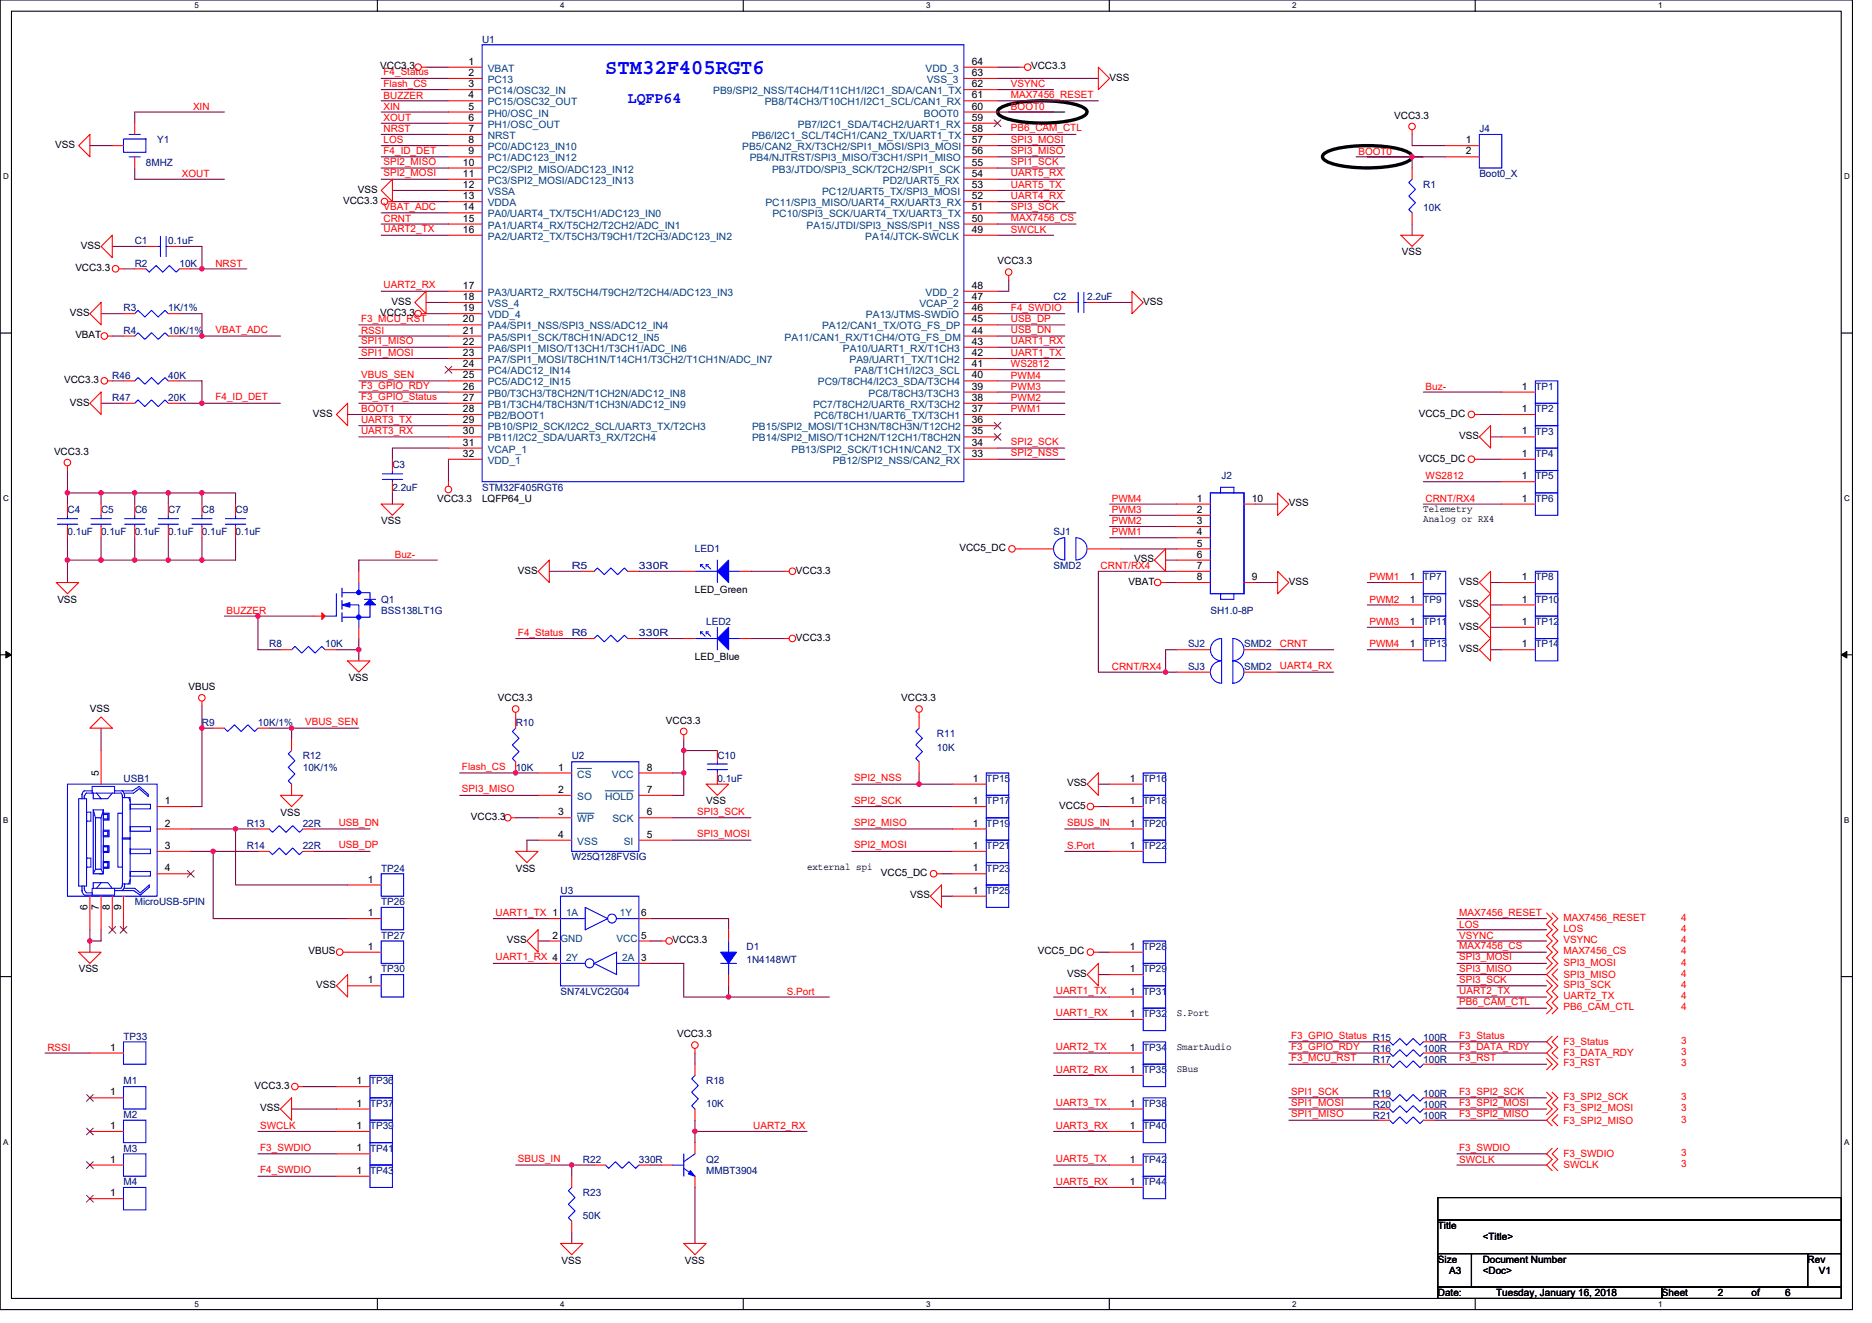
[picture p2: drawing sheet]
<svg xmlns="http://www.w3.org/2000/svg" width="297mm" height="210mm" viewBox="0 0 297 210" stroke-linecap="round" stroke-linejoin="round" font-family="sans-serif">
<defs><g id="words">
<text font-size="3.4" fill="#00f" x="96.1" y="11.7">STM32F405RGT6</text>
<text font-size="2.5" fill="#00f" x="99.6" y="16.3">LQFP64</text>
<g font-size="1.6">
<text x="60.3" y="11">VCC3.3</text>
<text x="74.4" y="10.3">1</text>
<text x="154.2" y="10.3">64</text>
<text x="163.6" y="11">VCC3.3</text>
<text x="74.4" y="12.1">2</text>
<text x="74.4" y="13.8">3</text>
<text x="74.4" y="15.6">4</text>
<text x="74.4" y="17.4">5</text>
<text x="154.2" y="17.4">60</text>
<text x="154.2" y="12.1">63</text>
<text x="154.2" y="15.6">61</text>
<text x="154.2" y="13.8">62</text>
<text x="176.1" y="12.8">VSS</text>
<text x="8.8" y="23.5">VSS</text>
<text x="74.4" y="19.2">6</text>
<text x="74.4" y="21">7</text>
<text x="74.4" y="22.7">8</text>
<text x="154.2" y="19.2">59</text>
<text x="154.2" y="21">58</text>
<text x="154.2" y="22.7">57</text>
<text x="221.2" y="18.8">VCC3.3</text>
<text x="232.6" y="22.7">1</text>
<text x="73.5" y="26.3">10</text>
<text x="73.5" y="28.1">11</text>
<text x="73.5" y="29.8">12</text>
<text x="74.4" y="24.5">9</text>
<text x="154.2" y="24.5">56</text>
<text x="154.2" y="28.1">54</text>
<text x="154.2" y="29.8">53</text>
<text x="154.2" y="26.3">55</text>
<text x="232.6" y="24.5">2</text>
<text x="54.4" y="32.4">VCC3.3</text>
<text x="56.8" y="30.6">VSS</text>
<text x="73.5" y="31.6">13</text>
<text x="73.5" y="33.4">14</text>
<text x="73.5" y="35.2">15</text>
<text x="154.2" y="35.2">50</text>
<text x="154.2" y="31.6">52</text>
<text x="154.2" y="33.4">51</text>
<text x="12.8" y="39.5">VSS</text>
<text x="73.5" y="37">16</text>
<text x="154.2" y="37">49</text>
<text x="158.3" y="42">VCC3.3</text>
<text x="222.5" y="40.5">VSS</text>
<text x="12" y="43">VCC3.3</text>
<text x="73.5" y="45.8">17</text>
<text x="73.5" y="47.6">18</text>
<text x="154.2" y="47.6">47</text>
<text x="154.2" y="45.8">48</text>
<text x="11.1" y="50.1">VSS</text>
<text x="12" y="53.7">VBAT</text>
<text x="60.3" y="50.1">VCC3.3</text>
<text x="62.1" y="48.4">VSS</text>
<text x="73.5" y="49.4">19</text>
<text x="73.5" y="51.2">20</text>
<text x="73.5" y="53">21</text>
<text x="154.2" y="49.4">46</text>
<text x="154.2" y="53">44</text>
<text x="154.2" y="51.2">45</text>
<text x="181.4" y="48.4">VSS</text>
<text x="73.5" y="58.3">24</text>
<text x="73.5" y="56.5">23</text>
<text x="73.5" y="54.7">22</text>
<text x="154.2" y="56.5">42</text>
<text x="154.2" y="54.7">43</text>
<text x="154.2" y="58.3">41</text>
<text x="10.2" y="60.8">VCC3.3</text>
<text x="11.1" y="64.4">VSS</text>
<text x="73.5" y="65.4">28</text>
<text x="73.5" y="63.6">27</text>
<text x="73.5" y="61.8">26</text>
<text x="73.5" y="60.1">25</text>
<text x="154.2" y="63.6">38</text>
<text x="154.2" y="61.8">39</text>
<text x="154.2" y="65.4">37</text>
<text x="154.2" y="60.1">40</text>
<text x="241.5" y="65.4">1</text>
<text x="241.5" y="61.8">1</text>
<text x="49.7" y="66.1">VSS</text>
<text x="73.5" y="70.7">31</text>
<text x="73.5" y="69">30</text>
<text x="73.5" y="67.2">29</text>
<text x="154.2" y="70.7">34</text>
<text x="154.2" y="67.2">36</text>
<text x="154.2" y="69">35</text>
<text x="225.1" y="66.1">VCC5_DC</text>
<text x="231.5" y="69.7">VSS</text>
<text x="241.5" y="69">1</text>
<text x="8.6" y="72.2">VCC3.3</text>
<text x="73.5" y="72.5">32</text>
<text x="154.2" y="72.5">33</text>
<text x="225.1" y="73.3">VCC5_DC</text>
<text x="241.5" y="72.5">1</text>
<text x="241.5" y="76.1">1</text>
<text x="60.5" y="83.2">VSS</text>
<text x="69.4" y="79.7">VCC3.3</text>
<text x="76.5" y="79.7">LQFP64_U</text>
<text x="189.9" y="79.6">1</text>
<text x="189.9" y="81.4">2</text>
<text x="189.9" y="83.2">3</text>
<text x="198.6" y="79.6">10</text>
<text x="204.5" y="80.4">VSS</text>
<text x="225.8" y="81.3">Telemetry</text>
<text x="225.8" y="82.8">Analog or RX4</text>
<text x="241.5" y="79.6">1</text>
<text x="152.2" y="87.5">VCC5_DC</text>
<text x="180" y="89.3">VSS</text>
<text x="189.9" y="85">4</text>
<text x="189.9" y="86.7">5</text>
<text x="189.9" y="88.5">6</text>
<text x="9.1" y="95.7">VSS</text>
<text x="82.2" y="91">VSS</text>
<text x="110.3" y="94">LED_Green</text>
<text x="126.3" y="91">VCC3.3</text>
<text x="179.1" y="92.8">VBAT</text>
<text x="189.9" y="90.3">7</text>
<text x="189.9" y="92.1">8</text>
<text x="198.6" y="92.1">9</text>
<text x="204.5" y="92.8">VSS</text>
<text x="223.7" y="95.6">1</text>
<text x="223.7" y="92.1">1</text>
<text x="231.5" y="92.8">VSS</text>
<text x="241.5" y="95.6">1</text>
<text x="241.5" y="92.1">1</text>
<text x="126.3" y="101.7">VCC3.3</text>
<text x="223.7" y="99.2">1</text>
<text x="231.5" y="96.4">VSS</text>
<text x="231.5" y="99.9">VSS</text>
<text x="241.5" y="99.2">1</text>
<text x="110.3" y="104.7">LED_Blue</text>
<text x="223.7" y="102.7">1</text>
<text x="231.5" y="103.5">VSS</text>
<text x="241.5" y="102.7">1</text>
<text x="14.3" y="113.1">VSS</text>
<text x="29.9" y="109.5">VBUS</text>
<text x="55.3" y="108.1">VSS</text>
<text x="79" y="111.3">VCC3.3</text>
<text x="143" y="111.3">VCC3.3</text>
<text x="105.7" y="114.9">VCC3.3</text>
<text x="15.7" y="123.2" transform="rotate(-90 15.7 123.2)">5</text>
<text x="88.6" y="125.9">2</text>
<text x="88.6" y="122.3">1</text>
<text x="102.6" y="125.9">7</text>
<text x="102.6" y="122.3">8</text>
<text x="154.4" y="124.1">1</text>
<text x="169.3" y="124.8">VSS</text>
<text x="179.3" y="124.1">1</text>
<text x="26.2" y="127.6">1</text>
<text x="26.2" y="131.2">2</text>
<text x="44.5" y="129.4">VSS</text>
<text x="74.7" y="130.2">VCC3.3</text>
<text x="88.6" y="129.4">3</text>
<text x="102.6" y="129.4">6</text>
<text x="112.1" y="127.7">VSS</text>
<text x="154.4" y="127.6">1</text>
<text x="154.4" y="131.2">1</text>
<text x="168.1" y="128.4">VCC5</text>
<text x="179.3" y="131.2">1</text>
<text x="179.3" y="127.6">1</text>
<text x="26.2" y="134.7">3</text>
<text x="88.6" y="133">4</text>
<text x="102.6" y="133">5</text>
<text x="154.4" y="134.7">1</text>
<text x="179.3" y="134.7">1</text>
<text x="26.2" y="138.3">4</text>
<text x="58.4" y="140.1">1</text>
<text x="81.8" y="138.3">VSS</text>
<text x="128.1" y="138.2">external spi</text>
<text x="139.8" y="139">VCC5_DC</text>
<text x="144.4" y="142.6">VSS</text>
<text x="154.4" y="138.3">1</text>
<text x="154.4" y="141.9">1</text>
<text x="13.9" y="144.4" transform="rotate(-90 13.9 144.4)">6</text>
<text x="15.7" y="144.4" transform="rotate(-90 15.7 144.4)">7</text>
<text x="17.4" y="144.4" transform="rotate(-90 17.4 144.4)">8</text>
<text x="19.2" y="144.4" transform="rotate(-90 19.2 144.4)">9</text>
<text x="58.4" y="145.4">1</text>
<text x="80.4" y="149.7">VSS</text>
<text x="87.7" y="149">2</text>
<text x="101.7" y="145.4">6</text>
<text x="101.7" y="149">5</text>
<text x="106.7" y="149.7">VCC3.3</text>
<text x="12.5" y="154.3">VSS</text>
<text x="48.9" y="151.5">VBUS</text>
<text x="58.4" y="150.7">1</text>
<text x="101.7" y="152.5">3</text>
<text x="164.7" y="151.5">VCC5_DC</text>
<text x="169.3" y="155">VSS</text>
<text x="179.3" y="154.3">1</text>
<text x="179.3" y="150.7">1</text>
<text x="50.2" y="156.8">VSS</text>
<text x="58.4" y="156.1">1</text>
<text x="179.3" y="157.9">1</text>
<text x="179.3" y="161.4">1</text>
<text x="186.7" y="161.3">S.Port</text>
<text x="17.5" y="166.8">1</text>
<text x="107.4" y="164.6">VCC3.3</text>
<text x="179.3" y="166.8">1</text>
<text x="186.7" y="166.6">SmartAudio</text>
<text x="17.5" y="173.9">1</text>
<text x="40.4" y="172.8">VCC3.3</text>
<text x="56.6" y="172.1">1</text>
<text x="179.3" y="170.3">1</text>
<text x="186.7" y="170.2">SBus</text>
<text x="17.5" y="179.2">1</text>
<text x="41.3" y="176.4">VSS</text>
<text x="56.6" y="175.6">1</text>
<text x="56.6" y="179.2">1</text>
<text x="179.3" y="175.6">1</text>
<text x="179.3" y="179.2">1</text>
<text x="17.5" y="184.5">1</text>
<text x="56.6" y="182.8">1</text>
<text x="179.3" y="184.5">1</text>
<text x="17.5" y="189.9">1</text>
<text x="56.6" y="186.3">1</text>
<text x="179.3" y="188.1">1</text>
<text x="228.2" y="195.1">Title</text>
<text x="235.3" y="196.8">&lt;Title&gt;</text>
<text x="89.1" y="200.6">VSS</text>
<text x="108.7" y="200.6">VSS</text>
<text x="228.2" y="200.4">Size</text>
<text x="229.9" y="202.2">A3</text>
<text x="235.3" y="200.4">Document Number</text>
<text x="235.3" y="202.2">&lt;Doc&gt;</text>
<text x="286.8" y="200.4">Rev</text>
<text x="288.6" y="202.2">V1</text>
<text x="228.2" y="205.7">Date:</text>
<text x="237.4" y="205.7">Tuesday, January 16, 2018</text>
<text x="263.7" y="205.7">Sheet</text>
<text x="272.6" y="205.7">2</text>
<text x="277.9" y="205.7">of</text>
<text x="283.3" y="205.7">6</text>
</g>
<g font-size="1.6" fill="#f00">
<text x="60.9" y="12">F4_Status</text>
<text x="30.6" y="17.4">XIN</text>
<text x="60.9" y="17.4">XIN</text>
<text x="60.9" y="13.8">Flash_CS</text>
<text x="60.9" y="15.6">BUZZER</text>
<text x="160.4" y="17.4">BOOT0</text>
<text x="160.4" y="13.9">VSYNC</text>
<text x="160.4" y="15.5">MAX7456_RESET</text>
<text x="60.9" y="19.2">XOUT</text>
<text x="60.9" y="21">NRST</text>
<text x="60.9" y="22.8">LOS</text>
<text x="160.4" y="20.9">PB6_CAM_CTL</text>
<text x="160.4" y="22.6">SPI3_MOSI</text>
<text x="28.8" y="28.1">XOUT</text>
<text x="60.9" y="26.2">SPI2_MISO</text>
<text x="60.9" y="28">SPI2_MOSI</text>
<text x="60.9" y="24.4">F4_ID_DET</text>
<text x="160.4" y="24.4">SPI3_MISO</text>
<text x="160.4" y="28">UART5_RX</text>
<text x="160.4" y="29.8">UART5_TX</text>
<text x="160.4" y="26.2">SPI1_SCK</text>
<text x="215.5" y="24.5">BOOT0</text>
<text x="60.9" y="35.2">CRNT</text>
<text x="60.9" y="33.3">VBAT_ADC</text>
<text x="160.4" y="33.3">SPI3_SCK</text>
<text x="160.4" y="31.5">UART4_RX</text>
<text x="160.4" y="35.1">MAX7456_CS</text>
<text x="60.9" y="36.9">UART2_TX</text>
<text x="160.4" y="37">SWCLK</text>
<text x="34.2" y="42.3">NRST</text>
<text x="60.9" y="45.8">UART2_RX</text>
<text x="34.2" y="52.9">VBAT_ADC</text>
<text x="57.3" y="53">RSSI</text>
<text x="57.3" y="51.1">F3_MCU_RST</text>
<text x="160.4" y="52.9">USB_DN</text>
<text x="160.4" y="51.1">USB_DP</text>
<text x="160.4" y="49.3">F4_SWDIO</text>
<text x="57.3" y="54.7">SPI1_MISO</text>
<text x="57.3" y="56.4">SPI1_MOSI</text>
<text x="57.3" y="60">VBUS_SEN</text>
<text x="160.4" y="56.4">UART1_TX</text>
<text x="160.4" y="54.7">UART1_RX</text>
<text x="160.4" y="58.3">WS2812</text>
<text x="34.2" y="63.5">F4_ID_DET</text>
<text x="57.3" y="65.4">BOOT1</text>
<text x="57.3" y="61.8">F3_GPIO_RDY</text>
<text x="57.3" y="63.5">F3_GPIO_Status</text>
<text x="160.4" y="63.6">PWM2</text>
<text x="160.4" y="65.4">PWM1</text>
<text x="160.4" y="61.9">PWM3</text>
<text x="160.4" y="60.1">PWM4</text>
<text x="226.2" y="61.9">Buz-</text>
<text x="57.3" y="67.1">UART3_TX</text>
<text x="57.3" y="68.9">UART3_RX</text>
<text x="160.4" y="70.7">SPI2_SCK</text>
<text x="160.4" y="72.4">SPI2_NSS</text>
<text x="226.2" y="76.1">WS2812</text>
<text x="176.4" y="79.7">PWM4</text>
<text x="176.4" y="81.4">PWM3</text>
<text x="176.4" y="83.2">PWM2</text>
<text x="226.2" y="79.7">CRNT/RX4</text>
<text x="62.6" y="88.5">Buz-</text>
<text x="176.4" y="85">PWM1</text>
<text x="174.6" y="90.3">CRNT/RX4</text>
<text x="217.3" y="95.7">PWM2</text>
<text x="217.3" y="92.1">PWM1</text>
<text x="36" y="97.4">BUZZER</text>
<text x="82.2" y="100.9">F4_Status</text>
<text x="217.3" y="99.2">PWM3</text>
<text x="176.4" y="106.3">CRNT/RX4</text>
<text x="203.1" y="106.2">UART4_RX</text>
<text x="203.1" y="102.8">CRNT</text>
<text x="217.3" y="102.8">PWM4</text>
<text x="48.4" y="115.1">VBUS_SEN</text>
<text x="73.3" y="122.2">Flash_CS</text>
<text x="73.3" y="125.8">SPI3_MISO</text>
<text x="135.5" y="124">SPI2_NSS</text>
<text x="53.7" y="131.1">USB_DN</text>
<text x="110.6" y="129.3">SPI3_SCK</text>
<text x="135.5" y="127.6">SPI2_SCK</text>
<text x="135.5" y="131.1">SPI2_MISO</text>
<text x="169.3" y="131.1">SBUS_IN</text>
<text x="53.7" y="134.7">USB_DP</text>
<text x="110.6" y="132.9">SPI3_MOSI</text>
<text x="135.5" y="134.7">SPI2_MOSI</text>
<text x="169.3" y="134.8">S.Port</text>
<text x="78.6" y="145.3">UART1_TX 1</text>
<text x="231.5" y="145.3">MAX7456_RESET</text>
<text x="231.5" y="147.2">LOS</text>
<text x="231.5" y="149">VSYNC</text>
<text x="248.1" y="149.7">VSYNC</text>
<text x="248.1" y="147.9">LOS</text>
<text x="248.1" y="146.2">MAX7456_RESET</text>
<text x="266.7" y="146.2">4</text>
<text x="266.7" y="149.7">4</text>
<text x="266.7" y="147.9">4</text>
<text x="78.6" y="152.4">UART1_RX 4</text>
<text x="231.5" y="154.2">SPI3_MISO</text>
<text x="231.5" y="156">SPI3_SCK</text>
<text x="231.5" y="152.4">SPI3_MOSI</text>
<text x="231.5" y="150.7">MAX7456_CS</text>
<text x="248.1" y="155.2">SPI3_MISO</text>
<text x="248.1" y="153.3">SPI3_MOSI</text>
<text x="248.1" y="151.5">MAX7456_CS</text>
<text x="266.7" y="151.5">4</text>
<text x="266.7" y="155">4</text>
<text x="266.7" y="153.3">4</text>
<text x="124.9" y="157.9">S.Port</text>
<text x="167.5" y="161.3">UART1_RX</text>
<text x="167.5" y="157.8">UART1_TX</text>
<text x="231.5" y="157.8">UART2_TX</text>
<text x="231.5" y="159.6">PB6_CAM_CTL</text>
<text x="248.1" y="160.4">PB6_CAM_CTL</text>
<text x="248.1" y="158.6">UART2_TX</text>
<text x="248.1" y="156.8">SPI3_SCK</text>
<text x="266.7" y="160.4">4</text>
<text x="266.7" y="158.6">4</text>
<text x="266.7" y="156.8">4</text>
<text x="7.5" y="166.8">RSSI</text>
<text x="167.5" y="166.7">UART2_TX</text>
<text x="204.9" y="166.7">F3_GPIO_RDY</text>
<text x="204.9" y="164.9">F3_GPIO_Status R15</text>
<text x="231.5" y="166.7">F3_DATA_RDY</text>
<text x="231.5" y="164.9">F3_Status</text>
<text x="248.1" y="167.7">F3_DATA_RDY</text>
<text x="248.1" y="165.9">F3_Status</text>
<text x="266.7" y="167.5">3</text>
<text x="266.7" y="165.7">3</text>
<text x="167.5" y="170.2">UART2_RX</text>
<text x="204.9" y="173.8">SPI1_SCK</text>
<text x="204.9" y="168.4">F3_MCU_RST</text>
<text x="231.5" y="168.4">F3_RST</text>
<text x="231.5" y="173.8">F3_SPI2_SCK</text>
<text x="248.1" y="169.3">F3_RST</text>
<text x="266.7" y="169.3">3</text>
<text x="41.3" y="179.2">SWCLK</text>
<text x="119.5" y="179.1">UART2_RX</text>
<text x="167.5" y="179.1">UART3_RX</text>
<text x="167.5" y="175.6">UART3_TX</text>
<text x="204.9" y="177.3">SPI1_MISO</text>
<text x="204.9" y="175.6">SPI1_MOSI</text>
<text x="231.5" y="177.3">F3_SPI2_MISO</text>
<text x="231.5" y="175.6">F3_SPI2_MOSI</text>
<text x="248.1" y="174.6">F3_SPI2_SCK</text>
<text x="248.1" y="178.3">F3_SPI2_MISO</text>
<text x="248.1" y="176.4">F3_SPI2_MOSI</text>
<text x="266.7" y="174.6">3</text>
<text x="266.7" y="178.2">3</text>
<text x="266.7" y="176.4">3</text>
<text x="41.3" y="182.7">F3_SWDIO</text>
<text x="82.2" y="184.4">SBUS_IN</text>
<text x="167.5" y="184.4">UART5_TX</text>
<text x="231.5" y="182.7">F3_SWDIO</text>
<text x="231.5" y="184.6">SWCLK</text>
<text x="248.1" y="183.7">F3_SWDIO</text>
<text x="248.1" y="185.4">SWCLK</text>
<text x="266.7" y="183.5">3</text>
<text x="266.7" y="185.3">3</text>
<text x="41.3" y="186.2">F4_SWDIO</text>
<text x="167.5" y="188">UART5_RX</text>
</g>
<g font-size="1.6" fill="#000080">
<text x="76.5" y="6.8">U1</text>
<text x="24.9" y="22.8">Y1</text>
<text x="234.7" y="21">J4</text>
<text x="23.2" y="26.3">8MHZ</text>
<text x="225.8" y="29.9">R1</text>
<text x="234.7" y="28.1">Boot0_X</text>
<text x="225.8" y="33.4">10K</text>
<text x="21.4" y="38.8">C1</text>
<text x="26.7" y="38.8">0.1uF</text>
<text x="21.4" y="42.3">R2</text>
<text x="28.5" y="42.3">10K</text>
<text x="167.2" y="47.6">C2</text>
<text x="172.5" y="47.6">2.2uF</text>
<text x="19.6" y="53">R4</text>
<text x="19.6" y="49.4">R3</text>
<text x="26.7" y="53">10K/1%</text>
<text x="26.7" y="49.4">1K/1%</text>
<text x="17.8" y="60.1">R46</text>
<text x="17.8" y="63.6">R47</text>
<text x="26.7" y="60.1">40K</text>
<text x="26.7" y="63.6">20K</text>
<text x="243.6" y="65.4">TP2</text>
<text x="243.6" y="61.9">TP1</text>
<text x="243.6" y="69">TP3</text>
<text x="62.3" y="74.3">C3</text>
<text x="62.3" y="77.9">2.2uF</text>
<text x="76.5" y="77.9">STM32F405RGT6</text>
<text x="193.8" y="76.1">J2</text>
<text x="243.6" y="72.5">TP4</text>
<text x="243.6" y="76.1">TP5</text>
<text x="10.7" y="81.4">C4</text>
<text x="16" y="81.4">C5</text>
<text x="21.4" y="81.4">C6</text>
<text x="26.7" y="81.4">C7</text>
<text x="32" y="81.4">C8</text>
<text x="37.4" y="81.4">C9</text>
<text x="243.6" y="79.7">TP6</text>
<text x="10.7" y="85">0.1uF</text>
<text x="16" y="85">0.1uF</text>
<text x="21.4" y="85">0.1uF</text>
<text x="26.7" y="85">0.1uF</text>
<text x="32" y="85">0.1uF</text>
<text x="37.4" y="85">0.1uF</text>
<text x="110.3" y="87.7">LED1</text>
<text x="167.2" y="85">SJ1</text>
<text x="60.5" y="95.7">Q1</text>
<text x="90.7" y="90.3">R5</text>
<text x="101.4" y="90.3">330R</text>
<text x="167.2" y="90.3">SMD2</text>
<text x="225.8" y="95.7">TP9</text>
<text x="225.8" y="92.1">TP7</text>
<text x="243.6" y="95.7">TP10</text>
<text x="243.6" y="92.1">TP8</text>
<text x="60.5" y="97.4">BSS138LT1G</text>
<text x="90.7" y="101">R6</text>
<text x="101.4" y="101">330R</text>
<text x="112.1" y="99.2">LED2</text>
<text x="192.1" y="97.4">SH1.0-8P</text>
<text x="225.8" y="99.2">TP11</text>
<text x="243.6" y="99.2">TP12</text>
<text x="42.7" y="102.8">R8</text>
<text x="51.6" y="102.8">10K</text>
<text x="188.5" y="102.8">SJ2</text>
<text x="188.5" y="106.3">SJ3</text>
<text x="197.4" y="102.8">SMD2</text>
<text x="197.4" y="106.3">SMD2</text>
<text x="225.8" y="102.8">TP13</text>
<text x="243.6" y="102.8">TP14</text>
<text x="32" y="115.2">R9</text>
<text x="40.9" y="115.2">10K/1%</text>
<text x="81.8" y="115.2">R10</text>
<text x="148.7" y="117">R11</text>
<text x="148.7" y="119.1">10K</text>
<text x="19.6" y="124.1">USB1</text>
<text x="48" y="120.5">R12</text>
<text x="48" y="122.3">10K/1%</text>
<text x="81.8" y="122.3">10K</text>
<text x="90.7" y="120.5">U2</text>
<text x="113.8" y="120.5">C10</text>
<text x="113.8" y="124.1">0.1uF</text>
<text x="156.5" y="124.1">TP15</text>
<text x="181.4" y="124.1">TP16</text>
<text x="39.2" y="131.2">R13</text>
<text x="48" y="131.2">22R</text>
<text x="156.5" y="127.7">TP17</text>
<text x="156.5" y="131.2">TP19</text>
<text x="181.4" y="131.2">TP20</text>
<text x="181.4" y="127.7">TP18</text>
<text x="39.2" y="134.8">R14</text>
<text x="48" y="134.8">22R</text>
<text x="90.7" y="136.5">W25Q128FVSIG</text>
<text x="156.5" y="134.8">TP21</text>
<text x="181.4" y="134.8">TP22</text>
<text x="21.4" y="143.7">MicroUSB-5PIN</text>
<text x="60.5" y="138.3">TP24</text>
<text x="60.5" y="143.7">TP26</text>
<text x="88.9" y="141.9">U3</text>
<text x="156.5" y="138.3">TP23</text>
<text x="156.5" y="141.9">TP25</text>
<text x="60.5" y="149">TP27</text>
<text x="60.5" y="154.3">TP30</text>
<text x="118.4" y="150.8">D1</text>
<text x="118.4" y="152.9">1N4148WT</text>
<text x="181.4" y="154.3">TP29</text>
<text x="181.4" y="150.8">TP28</text>
<text x="88.9" y="157.9">SN74LVC2G04</text>
<text x="181.4" y="157.9">TP31</text>
<text x="181.4" y="161.4">TP32</text>
<text x="19.6" y="165">TP33</text>
<text x="181.4" y="166.8">TP34</text>
<text x="217.8" y="166.9">R16</text>
<text x="225.8" y="166.9">100R</text>
<text x="225.8" y="165.2">100R</text>
<text x="19.6" y="172.1">M1</text>
<text x="58.7" y="172.1">TP36</text>
<text x="112.1" y="172.1">R18</text>
<text x="181.4" y="170.3">TP35</text>
<text x="217.8" y="168.7">R17</text>
<text x="225.8" y="168.7">100R</text>
<text x="19.6" y="177.4">M2</text>
<text x="58.7" y="175.7">TP37</text>
<text x="58.7" y="179.2">TP39</text>
<text x="112.1" y="175.7">10K</text>
<text x="181.4" y="175.7">TP38</text>
<text x="181.4" y="179.2">TP40</text>
<text x="217.8" y="175.8">R20</text>
<text x="217.8" y="174.1">R19</text>
<text x="217.8" y="177.6">R21</text>
<text x="225.8" y="175.8">100R</text>
<text x="225.8" y="174.1">100R</text>
<text x="225.8" y="177.6">100R</text>
<text x="19.6" y="182.8">M3</text>
<text x="58.7" y="182.8">TP41</text>
<text x="92.5" y="184.6">R22</text>
<text x="101.4" y="184.6">330R</text>
<text x="112.1" y="184.6">Q2</text>
<text x="181.4" y="184.6">TP42</text>
<text x="19.6" y="188.1">M4</text>
<text x="58.7" y="186.3">TP43</text>
<text x="92.5" y="189.9">R23</text>
<text x="112.1" y="186.3">MMBT3904</text>
<text x="181.4" y="188.1">TP44</text>
<text x="92.5" y="193.4">50K</text>
</g>
<g font-size="1.6" fill="#004080">
<text x="77.4" y="11.4">VBAT</text>
<text x="146.9" y="11.4">VDD_3</text>
<text x="77.4" y="13.2">PC13</text>
<text x="77.4" y="14.9">PC14/OSC32_IN</text>
<text x="77.4" y="16.7">PC15/OSC32_OUT</text>
<text x="113.2" y="14.9">PB9/SPI2_NSS/T4CH4/T11CH1/I2C1_SDA/CAN1_TX</text>
<text x="121.3" y="16.7">PB8/T4CH3/T10CH1/I2C1_SCL/CAN1_RX</text>
<text x="147" y="13.2">VSS_3</text>
<text x="77.4" y="18.5">PH0/OSC_IN</text>
<text x="77.4" y="20.3">PH1/OSC_OUT</text>
<text x="77.4" y="22.1">NRST</text>
<text x="77.4" y="23.8">PC0/ADC123_IN10</text>
<text x="117.8" y="23.8">PB5/CAN2_RX/T3CH2/SPI1_MOSI/SPI3_MOSI</text>
<text x="119.3" y="22.1">PB6/I2C1_SCL/T4CH1/CAN2_TX/UART1_TX</text>
<text x="126.6" y="20.3">PB7/I2C1_SDA/T4CH2/UART1_RX</text>
<text x="146.6" y="18.5">BOOT0</text>
<text x="77.4" y="25.6">PC1/ADC123_IN12</text>
<text x="77.4" y="27.4">PC2/SPI2_MISO/ADC123_IN12</text>
<text x="77.4" y="29.2">PC3/SPI2_MOSI/ADC123_IN13</text>
<text x="119" y="25.6">PB4/NJTRST/SPI3_MISO/T3CH1/SPI1_MISO</text>
<text x="122.5" y="27.4">PB3/JTDO/SPI3_SCK/T2CH2/SPI1_SCK</text>
<text x="140.1" y="29.2">PD2/UART5_RX</text>
<text x="77.4" y="30.9">VSSA</text>
<text x="77.4" y="32.7">VDDA</text>
<text x="77.4" y="34.5">PA0/UART4_TX/T5CH1/ADC123_IN0</text>
<text x="121.5" y="32.7">PC11/SPI3_MISO/UART4_RX/UART3_RX</text>
<text x="122.6" y="34.5">PC10/SPI3_SCK/UART4_TX/UART3_TX</text>
<text x="130.4" y="30.9">PC12/UART5_TX/SPI3_MOSI</text>
<text x="77.4" y="36.3">PA1/UART4_RX/T5CH2/T2CH2/ADC_IN1</text>
<text x="77.4" y="38.1">PA2/UART2_TX/T5CH3/T9CH1/T2CH3/ADC123_IN2</text>
<text x="128" y="36.3">PA15/JTDI/SPI3_NSS/SPI1_NSS</text>
<text x="137.3" y="38.1">PA14/JTCK-SWCLK</text>
<text x="77.4" y="46.9">PA3/UART2_RX/T5CH4/T9CH2/T2CH4/ADC123_IN3</text>
<text x="146.9" y="46.9">VDD_2</text>
<text x="77.4" y="48.7">VSS_4</text>
<text x="77.4" y="50.5">VDD_4</text>
<text x="77.4" y="52.3">PA4/SPI1_NSS/SPI3_NSS/ADC12_IN4</text>
<text x="130.4" y="52.3">PA12/CAN1_TX/OTG_FS_DP</text>
<text x="137.4" y="50.5">PA13/JTMS-SWDIO</text>
<text x="145.9" y="48.7">VCAP_2</text>
<text x="77.4" y="59.4">PC4/ADC12_IN14</text>
<text x="77.4" y="57.6">PA7/SPI1_MOSI/T8CH1N/T14CH1/T3CH2/T1CH1N/ADC_IN7</text>
<text x="77.4" y="55.8">PA6/SPI1_MISO/T13CH1/T3CH1/ADC_IN6</text>
<text x="77.4" y="54.1">PA5/SPI1_SCK/T8CH1N/ADC12_IN5</text>
<text x="124.5" y="54.1">PA11/CAN1_RX/T1CH4/OTG_FS_DM</text>
<text x="133.7" y="55.8">PA10/UART1_RX/T1CH3</text>
<text x="134.8" y="57.6">PA9/UART1_TX/T1CH2</text>
<text x="135.6" y="59.4">PA8/T1CH1/I2C3_SCL</text>
<text x="77.4" y="64.7">PB1/T3CH4/T8CH3N/T1CH3N/ADC12_IN9</text>
<text x="77.4" y="62.9">PB0/T3CH3/T8CH2N/T1CH2N/ADC12_IN8</text>
<text x="77.4" y="61.2">PC5/ADC12_IN15</text>
<text x="129" y="64.7">PC7/T8CH2/UART6_RX/T3CH2</text>
<text x="129.8" y="61.2">PC9/T8CH4/I2C3_SDA/T3CH4</text>
<text x="137.8" y="62.9">PC8/T8CH3/T3CH3</text>
<text x="77.4" y="71.8">VCAP_1</text>
<text x="77.4" y="70.1">PB11/I2C2_SDA/UART3_RX/T2CH4</text>
<text x="77.4" y="68.3">PB10/SPI2_SCK/I2C2_SCL/UART3_TX/T2CH3</text>
<text x="77.4" y="66.5">PB2/BOOT1</text>
<text x="119.3" y="68.3">PB15/SPI2_MOSI/T1CH3N/T8CH3N/T12CH2</text>
<text x="119.3" y="70.1">PB14/SPI2_MISO/T1CH2N/T12CH1/T8CH2N</text>
<text x="125.6" y="71.8">PB13/SPI2_SCK/T1CH1N/CAN2_TX</text>
<text x="129.2" y="66.5">PC6/T8CH1/UART6_TX/T3CH1</text>
<text x="77.4" y="73.6">VDD_1</text>
<text x="132.1" y="73.6">PB12/SPI2_NSS/CAN2_RX</text>
<text x="91.6" y="123.4">CS</text>
<text x="97.1" y="123.4">VCC</text>
<text x="91.6" y="127">SO</text>
<text x="91.6" y="130.5">WP</text>
<text x="96" y="127">HOLD</text>
<text x="97.2" y="130.5">SCK</text>
<text x="91.6" y="134.1">VSS</text>
<text x="99" y="134.1">SI</text>
<text x="88.9" y="149.5">GND</text>
<text x="89.8" y="145.4">1A</text>
<text x="97.8" y="149.5">VCC</text>
<text x="98.4" y="145.4">1Y</text>
<text x="89.8" y="152.5">2Y</text>
<text x="98.7" y="152.5">2A</text>
</g>
<g font-size="1.3">
<text x="30.8" y="1.3">5</text>
<text x="88.9" y="1.3">4</text>
<text x="147" y="1.3">3</text>
<text x="205" y="1.3">2</text>
<text x="263.1" y="1.3">1</text>
<text x=".5" y="28.4">D</text>
<text x="292.6" y="28.4">D</text>
<text x=".5" y="79.5">C</text>
<text x="292.6" y="79.5">C</text>
<text x=".5" y="130.6">B</text>
<text x="292.6" y="130.6">B</text>
<text x=".5" y="181.7">A</text>
<text x="292.6" y="181.7">A</text>
<text x="30.8" y="207.4">5</text>
<text x="88.9" y="207.4">4</text>
<text x="147" y="207.4">3</text>
<text x="205" y="207.4">2</text>
<text x="263.1" y="207.4">1</text>
</g>
</g></defs>
<path d="M0 0h293.9v207.9h-293.9zM1.8 1.8h290.4v204.3h-290.4z" fill="none" stroke="#000" stroke-width=".17"/>
<g fill="#fff">
<path d="M30.8 .2h.7v1.4h-.7z"/>
<path d="M30.8 206.3h.7v1.4h-.7z"/>
</g>
<path d="M59.9 0v1.8M59.9 206.1v1.8" fill="none" stroke="#000" stroke-width=".17"/>
<g fill="#fff">
<path d="M88.9 .2h.7v1.4h-.7z"/>
<path d="M88.9 206.3h.7v1.4h-.7z"/>
</g>
<path d="M117.9 0v1.8M117.9 206.1v1.8" fill="none" stroke="#000" stroke-width=".17"/>
<g fill="#fff">
<path d="M147 .2h.7v1.4h-.7z"/>
<path d="M147 206.3h.7v1.4h-.7z"/>
</g>
<path d="M176 0v1.8M176 206.1v1.8" fill="none" stroke="#000" stroke-width=".17"/>
<g fill="#fff">
<path d="M205 .2h.7v1.4h-.7z"/>
<path d="M205 206.3h.7v1.4h-.7z"/>
</g>
<path d="M234.1 0v1.8M234.1 206.1v1.8" fill="none" stroke="#000" stroke-width=".17"/>
<g fill="#fff">
<path d="M263.1 .2h.7v1.4h-.7z"/>
<path d="M263.1 206.3h.7v1.4h-.7z"/>
<path d="M.5 27.3h.9v1.4h-.9z"/>
<path d="M292.6 27.3h.9v1.4h-.9z"/>
<path d="M.5 78.4h.9v1.4h-.9z"/>
<path d="M292.6 78.4h.9v1.4h-.9z"/>
</g>
<path d="M0 52.9h1.8M292.2 52.9h1.7" fill="none" stroke="#000" stroke-width=".17"/>
<g fill="#fff">
<path d="M.5 129.5h.8v1.4h-.8z"/>
<path d="M292.6 129.5h.9v1.4h-.9z"/>
</g>
<path d="M0 103.9h1.8M292.2 103.9h1.7" fill="none" stroke="#000" stroke-width=".17"/>
<path d="M.9 103.4l.9 .5-.9 .5zM292.2 103.9l.8-.5v1z" fill="#000" stroke="#000" stroke-width=".16"/>
<g fill="#fff">
<path d="M.5 180.5h.8v1.4h-.8z"/>
<path d="M292.6 180.5h.9v1.4h-.9z"/>
</g>
<path d="M160.1 17.8h8.8M217 24.9h8.8M0 155h1.8M292.2 155h1.7M228.2 190.1h64v3.5h-64zM228.2 193.6h64v5.4h-64zM228.2 199h5.3v5.3h-5.3zM233.5 199h53.3v5.3h-53.3zM286.8 199h5.4v5.3h-5.4zM228.2 204.3h35.5v1.8h-35.5zM263.7 204.3h28.5v1.8h-28.5z" fill="none" stroke="#000" stroke-width=".17"/>
<path d="M158.4 17.4a7.7 7.7 0 0 1 4.5-1.3 21.3 21.3 0 0 1 8.6 .8l.9 .5 .1 .4a1.97 1.97 0 0 1-1.7 1.1 22.5 22.5 0 0 1-11.6-.2l-.8-.6-.1-.3zM210 24.6a7.7 7.7 0 0 1 4.5-1.4 21.3 21.3 0 0 1 8.6 .8l.8 .6 .1 .3a1.97 1.97 0 0 1-1.6 1.1 22.5 22.5 0 0 1-11.6-.2l-.8-.6-.2-.3z" fill="none" stroke="#000" stroke-width=".53"/>
<g fill="none" stroke="#800040" stroke-width=".17">
<path d="M35.6 17.8h-14.2v1.8M60.5 17.8h10.7M60.5 19.6h10.7M60.5 12.4h10.7M60.5 14.2h10.7M60.5 16h10.7M67.6 10.7h3.6M158.3 17.8h8.9M158.3 14.2h8.9M158.3 12.4h16M158.3 16h16M158.3 10.7h3.5"/>
<path d="M14.3 23.1h3.5M17.8 39.1h5.4M21.4 26.7v1.7h14.2M28.5 39.1h3.5v3.6M60.5 21.3h10.7M60.5 23.1h10.7M60.5 26.7h10.7M60.5 28.4h10.7M60.5 35.6h10.7M60.5 33.8h10.7M60.5 37.3h10.7M60.5 24.9h10.7"/>
<path d="M62.3 32h8.9M62.3 30.2h8.9M158.3 33.8h12.4M158.3 21.3h12.4M158.3 35.6h12.4M158.3 37.3h8.9M158.3 32h10.6M158.3 24.9h10.6M158.3 28.4h10.6M158.3 23.1h10.6M158.3 30.2h10.6M158.3 26.7h10.6"/>
<path d="M215.2 24.9h8.9M224.1 24.9h5.3M224.1 21.3v1.8h5.3M224.1 24.9v1.8M224.1 35.6v1.7M16 49.8h3.6M17.8 53.3h1.8M19.6 42.7h1.8M28.5 49.8h3.5v3.5M28.5 53.3h3.5M30.3 42.7h1.7M32 53.3h12.5"/>
<path d="M32 42.7h7.2M56.9 55.1h14.3M56.9 56.9h14.3M56.9 53.3h14.3M56.9 51.6h14.3M60.5 46.2h10.7M67.6 48h3.6M67.6 49.8h3.6M158.3 56.9h10.6M158.3 55.1h10.6M158.3 53.3h10.6M158.3 51.6h10.6"/>
<path d="M158.3 49.8h10.6M158.3 48h10.6M158.3 58.7h10.6M160.1 44.4v1.8h-1.8M174.3 48h5.3M10.7 78.2h5.3M10.7 78.2v1.8M10.7 74.7v3.5M16 78.2h5.4M16 78.2v1.8M16 64h3.6M17.8 60.5h1.8"/>
<path d="M21.4 78.2h5.3M21.4 78.2v1.8M26.7 78.2v1.8M26.7 78.2h5.3M28.5 64h3.5M28.5 60.5h3.5v3.5M32 78.2h5.4v1.8M32 78.2v1.8M32 64h12.5M55.2 65.8h16M56.9 67.6h14.3M56.9 69.3h14.3"/>
<path d="M56.9 60.5h14.3M56.9 62.2h14.3M56.9 64h14.3M62.3 78.2v1.8M71.2 71.1h-8.9v1.8M71.2 72.9v3.6M158.3 71.1h10.6M158.3 72.9h10.6M158.3 64h10.6M158.3 65.8h10.6M158.3 62.2h10.6M158.3 60.5h10.6"/>
<path d="M225.8 62.2h12.5M225.8 76.5h12.5M234.7 65.8h3.6M234.7 72.9h3.6M236.5 69.3h1.8M10.7 88.9h5.3M10.7 85.3v3.6M10.7 88.9v3.6M16 88.9h5.4M16 85.3v3.6M21.4 88.9h5.3M21.4 85.3v3.6"/>
<path d="M26.7 85.3v3.6M26.7 88.9h5.3M32 85.3v3.6M35.6 97.8h5.3M37.4 85.3v3.6h-5.4M40.9 97.8h8.9M40.9 97.8v5.3h3.6M69.4 88.9h-12.5v1.8M87.2 90.7h5.3M101.4 90.7h7.1M119.2 90.7h5.3M176.1 80h10.6"/>
<path d="M176.1 81.8h10.6M176.1 85.3h10.6M176.1 83.6h10.6M177.8 87.1h8.9M185 92.5h1.7M185 88.9h1.7M186.7 90.7h-12.4v16h10.7M199.2 80h3.5M199.2 92.5h3.5M217 99.6h3.5M217 96h3.5M217 92.5h3.5"/>
<path d="M225.8 80h12.5M236.5 92.5h1.8M236.5 96h1.8M236.5 99.6h1.8M16 115.6v3.5M32 115.6v12.4h-1.7M32 112v3.6M32 115.6h1.8M42.7 115.6h3.6M46.3 115.6v1.7M46.3 115.6h10.6M53.4 103.1h3.5"/>
<path d="M56.9 103.1v1.8M56.9 101.3v1.8M81.8 101.3h10.7M101.4 101.3h7.1M108.5 119.1v3.6M108.5 119.1h5.3M108.5 117.3v1.8M119.2 101.3h5.3M185 106.7h1.7M186.7 103.1h-1.7v3.6M202.7 106.7h8.9M202.7 103.1h8.9"/>
<path d="M217 103.1h3.5M236.5 103.1h1.8M30.3 131.6h7.1M30.3 135.1h3.5M40.9 131.6h-3.5v8.9h17.8M40.9 135.1h-7.1v10.7h21.4M49.8 135.1h8.9M49.8 131.6h8.9M72.9 122.7h12.5M72.9 126.2h12.5M81.8 129.8h3.6M85.4 133.3h-1.8v1.8"/>
<path d="M106.7 129.8h12.5M106.7 122.7h1.8M106.7 133.3h12.5M108.5 122.7v3.5h-1.8M135.2 128h16M135.2 131.6h16M135.2 135.1h16M135.2 124.5h10.6M145.8 124.5h5.4M145.8 122.7v1.8M149.4 138.7h1.8M168.9 135.1h7.2"/>
<path d="M168.9 131.6h7.2M174.3 128h1.8M174.3 124.5h1.8M14.3 147.6v1.8M14.3 149.4v1.7M16 147.6v1.8h-1.7M78.3 145.8h8.9M78.3 152.9h8.9M85.4 149.4h1.8M103.2 152.9h5.3v5.3h7.1M103.2 145.8h12.4v1.8M103.2 149.4h1.7"/>
<path d="M115.6 156.5v1.7M115.6 158.2h16M149.4 142.2h1.8M167.2 158.2h8.9M174.3 151.1h1.8M174.3 154.7h1.8M231.2 156.5h14.2M231.2 158.2h14.2M231.2 152.9h14.2M231.2 151.1h14.2M231.2 145.8h14.2M231.2 147.6h14.2"/>
<path d="M231.2 149.4h14.2M231.2 154.7h14.2M7.2 167.1h7.1M40.9 179.6h12.5M46.3 176h7.1M48 172.5h5.4M110.3 179.6h17.8M110.3 177.8v1.8M110.3 179.6v1.8M110.3 167.1v1.8M167.2 161.8h8.9M167.2 179.6h8.9"/>
<path d="M167.2 176h8.9M167.2 167.1h8.9M167.2 170.7h8.9M204.5 167.1h14.2M204.5 165.4h14.2M204.5 177.8h14.2M204.5 176h14.2M204.5 174.2h14.2M204.5 168.9h14.2M227.6 168.9h17.8M227.6 177.8h17.8M227.6 176h17.8"/>
<path d="M227.6 174.2h17.8M227.6 167.1h17.8M227.6 165.4h17.8M231.2 160h14.2M40.9 183.1h12.5M40.9 186.7h12.5M81.8 184.9h8.9M90.7 184.9v1.8M90.7 195.6v1.8M90.7 184.9h3.6M103.2 184.9h1.7M110.3 188.5v8.9"/>
<path d="M167.2 188.5h8.9M167.2 184.9h8.9M231.2 183.1h14.2M231.2 184.9h14.2"/>
</g>
<g fill="#f0f" stroke="#f0f" stroke-width=".17">
<circle cx="32" cy="42.7" r=".35"/>
<circle cx="32" cy="115.6" r=".35"/>
<circle cx="14.3" cy="149.3" r=".35"/>
<circle cx="108.5" cy="119.1" r=".35"/>
<circle cx="81.8" cy="122.7" r=".35"/>
<circle cx="108.5" cy="122.7" r=".35"/>
<circle cx="46.3" cy="115.6" r=".35"/>
<circle cx="10.7" cy="88.9" r=".35"/>
<circle cx="21.4" cy="88.9" r=".35"/>
<circle cx="16" cy="88.9" r=".35"/>
<circle cx="10.7" cy="78.2" r=".35"/>
<circle cx="16" cy="78.2" r=".35"/>
<circle cx="32" cy="78.2" r=".35"/>
<circle cx="21.4" cy="78.2" r=".35"/>
<circle cx="26.7" cy="78.2" r=".35"/>
<circle cx="26.7" cy="88.9" r=".35"/>
<circle cx="32" cy="88.9" r=".35"/>
<circle cx="32" cy="53.3" r=".35"/>
<circle cx="37.4" cy="131.6" r=".35"/>
<circle cx="33.8" cy="135.1" r=".35"/>
<circle cx="145.8" cy="124.4" r=".35"/>
<circle cx="184.9" cy="106.7" r=".35"/>
<circle cx="40.9" cy="97.8" r=".35"/>
<circle cx="56.9" cy="103.1" r=".35"/>
<circle cx="115.6" cy="158.2" r=".35"/>
<circle cx="90.7" cy="184.9" r=".35"/>
<circle cx="110.3" cy="179.6" r=".35"/>
<circle cx="224.1" cy="24.9" r=".35"/>
<circle cx="32" cy="64" r=".35"/>
</g>
<g fill="none" stroke="#f00" stroke-width=".17">
<path d="M21.4 19.6v1.7M66.9 10.7h.7M71.2 10.7h5.3M71.2 12.4h5.3M71.2 14.2h5.3M71.2 16h5.3M71.2 17.8h5.3M71.2 19.6h5.3M152.9 10.7h5.4M152.9 12.4h5.4M152.9 14.2h5.4M152.9 16h5.4"/>
<path d="M152.9 17.8h5.4M152.9 19.6h5.4M161.8 10.7h.8M174.3 10.7l1.8 1.7-1.8 1.8zM14.3 21.3v3.6l-1.8-1.8zM17.8 23.1h1.8M17.8 37.3v3.6l-1.8-1.8zM21.4 24.9v1.8M23.2 39.1h1.7M26.7 39.1h1.8M61.5 32h.8M62.3 28.4v3.6l-1.8-1.8z"/>
<path d="M71.2 21.3h5.3M71.2 23.1h5.3M71.2 24.9h5.3M71.2 26.7h5.3M71.2 28.4h5.3M71.2 30.2h5.3M71.2 32h5.3M71.2 33.8h5.3M71.2 35.6h5.3M71.2 37.3h5.3M152.9 21.3h5.4M152.9 23.1h5.4"/>
<path d="M152.9 24.9h5.4M152.9 26.7h5.4M152.9 28.4h5.4M152.9 30.2h5.4M152.9 32h5.4M152.9 33.8h5.4M152.9 35.6h5.4M152.9 37.3h5.4M222.3 37.3h3.5l-1.7 1.8zM224.1 20.6v.7M224.1 33.8v1.8M224.1 26.7v1.7"/>
<path d="M229.4 23.1h5.3M229.4 24.9h5.3M16 48v3.6l-1.7-1.8zM17.1 53.3h.7M18.9 42.7h.7M19.6 53.3h1.8M19.6 49.8h1.8M21.4 42.7h1.8M26.7 53.3h1.8M26.7 49.8h1.8M28.5 42.7h1.8M66.9 49.8h.7"/>
<path d="M67.6 46.2v3.6l-1.8-1.8zM71.2 46.2h5.3M71.2 48h5.3M71.2 49.8h5.3M71.2 51.6h5.3M71.2 58.7h5.3M71.2 56.9h5.3M71.2 55.1h5.3M71.2 53.3h5.3M152.9 58.7h5.4M152.9 56.9h5.4M152.9 55.1h5.4"/>
<path d="M152.9 53.3h5.4M152.9 51.6h5.4M152.9 49.8h5.4M152.9 48h5.4M152.9 46.2h5.4M160.1 43.7v.7M168.9 48h1.8M172.5 48h1.8M179.6 46.2l1.8 1.8-1.8 1.8zM10.7 74v.7M16 62.2v3.6l-1.7-1.8zM17.1 60.5h.7"/>
<path d="M19.6 60.5h1.8M19.6 64h1.8M26.7 60.5h1.8M26.7 64h1.8M55.2 64v3.6l-1.8-1.8zM62.3 76.5v1.7M62.3 72.9v1.8M71.2 72.9h5.3M71.2 71.1h5.3M71.2 69.3h5.3M71.2 67.6h5.3M71.2 65.8h5.3"/>
<path d="M71.2 64h5.3M71.2 62.2h5.3M71.2 60.5h5.3M71.2 76.5v.7M152.9 60.5h5.4M152.9 62.2h5.4M152.9 64h5.4M152.9 65.8h5.4M152.9 67.6h5.4M152.9 69.3h5.4M152.9 71.1h5.4M152.9 72.9h5.4"/>
<path d="M202.7 78.2l1.8 1.8-1.8 1.8zM234 65.8h.7M234 72.9h.7M236.5 67.6v3.5l-1.8-1.8zM238.3 72.9h5.3M238.3 65.8h5.3M238.3 62.2h5.3M238.3 69.3h5.3M238.3 76.5h5.3M8.9 92.5h3.6l-1.8 1.7zM10.7 83.6v1.7M10.7 80v1.8"/>
<path d="M16 83.6v1.7M16 80v1.8M21.4 83.6v1.7M21.4 80v1.8M26.7 83.6v1.7M26.7 80v1.8M32 83.6v1.7M32 80v1.8M37.4 83.6v1.7M37.4 80v1.8M49.8 97.8h1.8M56.9 99.6v1.7"/>
<path d="M56.9 90.7v1.8M60.5 80h3.5l-1.7 1.8zM87.2 88.9v3.6l-1.8-1.8zM92.5 90.7h1.8M99.6 90.7h1.8M108.5 90.7h1.8M117.4 90.7h1.8M124.5 90.7h.7M161.1 87.1h6.1M172.5 87.1h5.3M184.2 92.5h.8M185 87.1v3.6l-1.8-1.8z"/>
<path d="M186.7 80h5.4M186.7 81.8h5.4M186.7 83.6h5.4M186.7 85.3h5.4M186.7 87.1h5.4M186.7 88.9h5.4M186.7 90.7h5.4M186.7 92.5h5.4M197.4 92.5h1.8M197.4 80h1.8M202.7 90.7l1.8 1.8-1.8 1.7zM220.5 99.6h5.3"/>
<path d="M220.5 96h5.3M220.5 92.5h5.3M236.5 90.7v3.5l-1.8-1.7zM236.5 94.2v3.6l-1.8-1.8zM236.5 97.8v3.5l-1.8-1.7zM238.3 96h5.3M238.3 92.5h5.3M238.3 80h5.3M238.3 99.6h5.3M14.3 115.6l1.7-1.8 1.8 1.8zM16 119.1v5.4M32 111.3v.7"/>
<path d="M33.8 115.6h1.8M40.9 115.6h1.8M44.5 103.1h1.8M46.3 117.3v1.8M51.6 103.1h1.8M55.2 104.9h3.5l-1.8 1.8zM81.8 113.1v2.5M92.5 101.3h1.8M99.6 101.3h1.8M108.5 116.6v.7M108.5 101.3h1.8M113.8 119.1v1.8"/>
<path d="M117.4 101.3h1.8M124.5 101.3h.7M145.8 113.1v2.5M186.7 103.1h5.4M186.7 106.7h5.4M197.4 103.1h5.3M197.4 106.7h5.3M220.5 103.1h5.3M236.5 101.3v3.6l-1.8-1.8zM238.3 103.1h5.3M24.9 128h5.4M24.9 131.6h5.4"/>
<path d="M24.9 135.1h5.4M24.9 138.7h5.4M40.9 135.1h1.8M40.9 131.6h1.8M44.5 126.2h3.5l-1.7 1.8zM46.3 124.5v1.7M48 135.1h1.8M48 131.6h1.8M81.1 129.8h.7M81.8 135.1h3.6l-1.8 1.8zM81.8 120.9v1.8M85.4 122.7h5.3"/>
<path d="M85.4 126.2h5.3M85.4 129.8h5.3M85.4 133.3h5.3M101.4 126.2h5.3M101.4 133.3h5.3M101.4 129.8h5.3M101.4 122.7h5.3M112.1 124.5h3.5l-1.8 1.7zM113.8 122.7v1.8M145.8 120.9v1.8M148.7 138.7h.7M151.2 135.1h5.3"/>
<path d="M151.2 138.7h5.3M151.2 128h5.3M151.2 124.5h5.3M151.2 131.6h5.3M173.6 128h.7M174.3 122.7v3.5l-1.8-1.7zM176.1 135.1h5.3M176.1 131.6h5.3M176.1 128h5.3M176.1 124.5h5.3M12.5 151.1h3.5l-1.7 1.8zM14.3 142.2v5.4"/>
<path d="M16 142.2v5.4M17.8 142.2v5.4M19.6 142.2v5.4M54.4 151.1h6.1M55.2 140.5h5.3M55.2 156.5h5.3M55.2 145.8h5.3M55.2 154.7v3.5l-1.8-1.7zM85.4 147.6v3.5l-1.8-1.7zM87.2 145.8h1.7M87.2 149.4h1.7M87.2 152.9h1.7"/>
<path d="M101.4 152.9h1.8M101.4 149.4h1.8M101.4 145.8h1.8M104.9 149.4h.8M115.6 147.6v1.8M115.6 154.7v1.8M149.4 140.5v3.5l-1.8-1.8zM151.2 142.2h5.3M173.6 151.1h.7M174.3 152.9v3.6l-1.8-1.8zM176.1 158.2h5.3M176.1 154.7h5.3"/>
<path d="M176.1 151.1h5.3M245.4 155.6l.9 .9-.9 .9 .9 .8-.9 .9 .9 .9-.9 .9M245.4 144.9l.9 .9-.9 .9 .9 .9-.9 .9 .9 .9-.9 .8 .9 .9-.9 .9 .9 .9-.9 .9M246.3 144.9l.9 .9-.9 .9 .9 .9-.9 .9 .9 .9-.9 .8 .9 .9-.9 .9 .9 .9-1.8 1.8 1.8 1.8-.9 .9 .9 .8-.9 .9 .9 .9-.9 .9M247.2 153.8l-.9 .9 .9 .9M14.3 174.2h5.3M14.3 179.6h5.3M14.3 167.1h5.3M46.3 174.2v3.6l-1.8-1.8zM47.3 172.5h.7M53.4 176h5.3M53.4 172.5h5.3"/>
<path d="M53.4 179.6h5.3M110.3 166.4v.7M110.3 168.9v1.8M110.3 176v1.8M176.1 167.1h5.3M176.1 170.7h5.3M176.1 176h5.3M176.1 161.8h5.3M176.1 179.6h5.3M218.7 176h1.8M218.7 168.9h1.8M218.7 174.2h1.8"/>
<path d="M218.7 167.1h1.8M218.7 165.4h1.8M218.7 177.8h1.8M225.8 176h1.8M225.8 168.9h1.8M225.8 174.2h1.8M225.8 167.1h1.8M225.8 165.4h1.8M225.8 177.8h1.8M245.4 168l.9 .9-.9 .9M245.4 173.4l.9 .8-.9 .9 .9 .9-.9 .9M246.3 164.5l-.9 .9 .9 .8-.9 .9 1.8 1.8-.9 .9"/>
<path d="M246.3 173.4l.9 .8-.9 .9 .9 .9-1.8 1.8 .9 .9M247.2 164.5l-.9 .9 .9 .8-.9 .9 .9 .9M247.2 176.9l-.9 .9 .9 .9M14.3 184.9h5.3M14.3 190.2h5.3M53.4 183.1h5.3M53.4 186.7h5.3M88.9 197.4h3.6l-1.8 1.7zM90.7 186.7v1.8M90.7 193.8v1.8M94.3 184.9h1.8M101.4 184.9h1.8"/>
<path d="M104.9 184.9h1.8M108.5 197.4h3.6l-1.8 1.7zM110.3 181.4v1.7M110.3 186.7v1.8M176.1 184.9h5.3M176.1 188.5h5.3M246.3 182.2l-.9 .9 .9 .9-.9 .9 .9 .9M247.2 182.2l-.9 .9 .9 .9-.9 .9 .9 .9"/>
<circle cx="66.3" cy="10.7" r=".52"/>
<circle cx="163.1" cy="10.7" r=".52"/>
<circle cx="61" cy="32" r=".52"/>
<circle cx="224.1" cy="20.1" r=".52"/>
<circle cx="16.6" cy="53.3" r=".52"/>
<circle cx="18.3" cy="42.7" r=".52"/>
<circle cx="66.3" cy="49.8" r=".52"/>
<circle cx="160" cy="43.2" r=".52"/>
<circle cx="10.7" cy="73.4" r=".52"/>
<circle cx="16.6" cy="60.4" r=".52"/>
<circle cx="71.1" cy="77.7" r=".52"/>
<circle cx="233.5" cy="72.9" r=".52"/>
<circle cx="233.5" cy="65.8" r=".52"/>
<circle cx="125.7" cy="90.7" r=".52"/>
<circle cx="160.6" cy="87.1" r=".52"/>
<circle cx="183.7" cy="92.4" r=".52"/>
<circle cx="32" cy="110.8" r=".52"/>
<circle cx="81.8" cy="112.5" r=".52"/>
<circle cx="108.5" cy="116.1" r=".52"/>
<circle cx="125.7" cy="101.3" r=".52"/>
<circle cx="145.8" cy="112.5" r=".52"/>
<circle cx="80.6" cy="129.8" r=".52"/>
<circle cx="148.1" cy="138.7" r=".52"/>
<circle cx="173" cy="128" r=".52"/>
<circle cx="53.9" cy="151.1" r=".52"/>
<circle cx="106.2" cy="149.3" r=".52"/>
<circle cx="173" cy="151.1" r=".52"/>
<circle cx="46.8" cy="172.5" r=".52"/>
<circle cx="110.3" cy="165.9" r=".52"/>
</g>
<g fill="none" stroke="#00f" stroke-width=".17">
<path d="M76.5 7.1h76.4v69.4h-76.4zM19.6 22.1h3.6v2.1h-3.6zM20.5 24.9h1.8M20.5 21.3h1.8M24.9 39.1h.6M25.5 37.5v3.2M26.3 37.5v3.2M26.3 39.1h.4M224.1 28.4l-.6 .6 1.1 1.1-1.1 1 1.1 1.1-1.1 1.1 .6 .5M234.7 21.3h3.6v5.4h-3.6zM21.4 53.3l.5-.5 1.1 1.1 1-1.1 1.1 1.1 1.1-1.1 .5 .5M21.4 49.8l.5-.5 1.1 1 1-1 1.1 1 1.1-1 .5 .5"/>
<path d="M23.2 42.7l.5 .5 1.1-1.1 1 1.1 1.1-1.1 1.1 1.1 .5-.5M170.7 48h.4M171.1 46.4v3.2M172 46.4v3.2M172 48h.5M21.4 60.5l.5-.6 1.1 1.1 1-1.1 1.1 1.1 1.1-1.1 .5 .6M21.4 64l.5-.5 1.1 1 1-1 1.1 1 1.1-1 .5 .5M60.7 75.2h3.2M60.7 76.1h3.2M62.3 76.1v.4M62.3 74.7v.5M192.1 78.2h5.3v16h-5.3z"/>
<path d="M195.8 78.2v-.9h-2.1v.9M243.6 71.1h3.6v3.6h-3.6zM243.6 64h3.6v3.6h-3.6zM243.6 60.5h3.6v3.5h-3.6zM243.6 78.2h3.6v3.6h-3.6zM243.6 67.6h3.6v3.5h-3.6zM243.6 74.7h3.6v3.5h-3.6zM9.1 82.3h3.2M9.1 83.2h3.2M10.7 83.2v.4M10.7 81.8v.5M14.4 82.3h3.2"/>
<path d="M14.4 83.2h3.2M16 83.2v.4M16 81.8v.5M19.8 82.3h3.2M19.8 83.2h3.2M21.4 83.2v.4M21.4 81.8v.5M25.1 82.3h3.2M25.1 83.2h3.2M26.7 83.2v.4M26.7 81.8v.5M30.4 82.3h3.3"/>
<path d="M30.4 83.2h3.3M32 83.2v.4M32 81.8v.5M35.8 82.3h3.2M35.8 83.2h3.2M37.4 83.2v.4M37.4 81.8v.5M53.4 94.2v3.6h-1.8M54.3 97.3v1.4M54.3 95.3v1.4M54.3 93.3v1.5M54.3 94.1h4.4v1"/>
<path d="M55.2 96h1.7v3.6M56.9 92.5v1.6M57.8 95.1h1.8M58.7 96v2h-4.4M94.3 90.7l.5-.6 1.1 1.1 1-1.1 1.1 1.1 1.1-1.1 .5 .6M110.3 90.7h3.5M111.2 89.6h.3M111.2 89.6v.4M111.2 89.6l.7 .7M112.2 89.8l.6 .5M112.4 89.6h-.3v.4M113.8 88.9v3.6"/>
<path d="M113.8 99.6v3.5M115.6 90.7h1.8M168.9 85.3a1.77 1.77 0 0 0-1.7 1.8 1.77 1.77 0 0 0 1.7 1.8M168.9 85.3v3.6M170.7 85.3a1.77 1.77 0 0 1 1.8 1.8 1.77 1.77 0 0 1-1.8 1.8M170.7 85.3v3.6M193.7 94.2v.9h2.1v-.9M225.8 97.8h3.6v3.5h-3.6zM225.8 94.2h3.6v3.6h-3.6zM225.8 90.7h3.6v3.5h-3.6zM243.6 94.2h3.6v3.6h-3.6zM243.6 90.7h3.6v3.5h-3.6z"/>
<path d="M243.6 97.8h3.6v3.5h-3.6zM35.6 115.6l.5 .5 1.1-1.1 1.1 1.1 1-1.1 1.1 1.1 .5-.5M46.3 103.1l.5-.5 1.1 1.1 1-1.1 1.1 1.1 1.1-1.1 .5 .5M46.3 119.1l-.6 .6 1.1 1-1.1 1.1 1.1 1.1-1.1 1 .6 .6M81.8 115.6l-.5 .5 1.1 1.1-1.1 1 1.1 1.1-1.1 1.1 .5 .5M94.3 101.3l.5-.5 1.1 1.1 1-1.1 1.1 1.1 1.1-1.1 .5 .5M110.3 101.3h3.5M111.2 100.3h.3M111.2 100.3v.3M111.2 100.3l.7 .7M112.2 100.5l.6 .5M112.4 100.3h-.3v.3"/>
<path d="M115.6 101.3h1.8M145.8 115.6l-.5 .5 1.1 1.1-1.1 1 1.1 1.1-1.1 1.1 .5 .5M193.8 101.3a1.77 1.77 0 0 0-1.7 1.8 1.77 1.77 0 0 0 1.7 1.8 1.78 1.78 0 0 0-1.7 1.8 1.78 1.78 0 0 0 1.7 1.7M193.8 101.3v7.2M195.6 101.3a1.77 1.77 0 0 1 1.8 1.8 1.77 1.77 0 0 1-1.8 1.8zM195.6 104.9a1.77 1.77 0 0 1 1.8 1.8 1.77 1.77 0 0 1-1.8 1.7zM225.8 101.3h3.6v3.6h-3.6zM243.6 101.3h3.6v3.6h-3.6zM10.7 124.5h14.2v17.7h-14.2zM12.5 126.8h1.2v13.8h-1.2zM13 126.1v.7M13.4 126.2v.6"/>
<path d="M13.7 128.9h.7v1.4h-.7zM13.7 136.2h.7v1.4h-.7zM14.6 125.5h-1.2l-.2 .2-.2 .5M14.6 125.9h-.9l-.2 .2-.1 .5M14.6 124.8h3.6v1.1h-3.6zM14.8 128.5h1.6v10.2h-1.6zM14.8 125.9v.9h1.2l-.7-.9M14.8 128.5l.4 1.3M15.2 129.8h.8v8.2h-.8zM15.2 138l-.4 .7M16 138l.4 .7h-.7M16.4 128.5l-.4 1.3"/>
<path d="M16.4 129.3h.7v.7h-.7zM16.4 136.7h.9v1.1h-.9zM16.4 134.2h.9v1.1h-.9zM16.4 131.7h.9v1.1h-.9zM16.4 131.9h.7v.7h-.7zM16.4 129.1h.9v1.1h-.9zM16.4 134.4h.7v.7h-.7zM16.4 136.9h.7v.7h-.7zM17.8 125.9l-.7 .9h-1.1M18.2 125.9h1M18.2 125.5h2.8l1.1-.7 1.4 1.3v.3l-1.4-1.2-.9 .7h-1.4M18.7 129.1h.7v8.5h-.7z"/>
<path d="M19.2 125.9l.2 .5M19.4 125.5l.2 .2 .1 .5M19.4 126.6h1.3v13.7h-1.3zM19.4 133h1.3v.2h-1.3zM19.4 126.2v.4M19.8 126.1v.5M20.4 126.6l.2 .7M20.6 139.6l-.3 .7M20.7 127.7h3.2v.7h-3.2zM20.7 131.2h3.2v.7h-3.2zM20.7 138.3h3.2v.7h-3.2zM20.7 134.8h3.2v.7h-3.2z"/>
<path d="M42.7 135.1l.5 .6 1.1-1.1 1.1 1.1 1-1.1 1.1 1.1 .5-.6M42.7 131.6l.5 .5 1.1-1.1 1.1 1.1 1-1.1 1.1 1.1 .5-.5M60.5 138.7h3.5v3.5h-3.5zM90.7 120.9h10.7v14.2h-10.7zM112.2 122.2h3.2M112.2 121.3h3.2M113.8 120.9v.4M113.8 122.2v.5M156.5 133.3h3.6v3.6h-3.6zM156.5 136.9h3.6v3.6h-3.6zM156.5 126.2h3.6v3.6h-3.6zM156.5 122.7h3.6v3.5h-3.6z"/>
<path d="M156.5 129.8h3.6v3.5h-3.6zM181.4 133.3h3.6v3.6h-3.6zM181.4 129.8h3.6v3.5h-3.6zM181.4 126.2h3.6v3.6h-3.6zM181.4 122.7h3.6v3.5h-3.6zM13 140.6v.9M13 141.3l.2 .5 .2 .2M13.4 140.6a1.06 1.06 0 0 0 .3 1.1M13.4 142.1h1.2M13.7 141.7h.9M14.6 141h3.6v1.1h-3.6zM16 140.1h-1.2v.9"/>
<path d="M16 140.1h1.1l.7 .9M16 140.1l-.7 .9M18.2 141h1M19.4 140.4l-.2 .6M19.4 140.3v.3M19.7 140.6l-.1 .5-.2 .2M19.8 140.3v.5M19.8 141h1.6l.9 .7 1.4-1.2v.3l-1.4 1.3-1.1-.7h-3M60.5 154.7h3.5v3.5h-3.5zM60.5 144h3.5v3.6h-3.5zM60.5 149.4h3.5v3.5h-3.5zM88.9 142.2h12.5v14.3h-12.5z"/>
<path d="M88.9 145.8h4M88.9 152.9h4M92.9 144l3.5 1.8-3.5 1.8zM94.3 152.9l3.5-1.8v3.6zM97.8 152.9h3.6M97.8 145.8h3.6M114.4 152.9h2.5M115.6 149.4v1.7M115.6 152.9v1.8M156.5 140.5h3.6v3.5h-3.6zM181.4 156.5h3.6v3.5h-3.6zM181.4 152.9h3.6v3.6h-3.6z"/>
<path d="M181.4 149.4h3.6v3.5h-3.6zM19.6 172.5h3.6v3.5h-3.6zM19.6 177.8h3.6v3.6h-3.6zM19.6 165.4h3.6v3.5h-3.6zM58.7 174.2h3.6v3.6h-3.6zM58.7 170.7h3.6v3.5h-3.6zM58.7 177.8h3.6v3.6h-3.6zM110.3 170.7l-.6 .5 1.1 1.1-1.1 1.1 1.1 1-1.1 1.1 .6 .5M181.4 165.4h3.6v3.5h-3.6zM181.4 168.9h3.6v3.6h-3.6zM181.4 174.2h3.6v3.6h-3.6zM181.4 160h3.6v3.6h-3.6z"/>
<path d="M181.4 177.8h3.6v3.6h-3.6zM220.5 176l.5 .6 1.1-1.1 1.1 1.1 1-1.1 1.1 1.1 .5-.6M220.5 168.9l.5 .5 1.1-1 1.1 1 1-1 1.1 1 .5-.5M220.5 174.2l.5 .6 1.1-1.1 1.1 1.1 1-1.1 1.1 1.1 .5-.6M220.5 167.1l.5 .6 1.1-1.1 1.1 1.1 1-1.1 1.1 1.1 .5-.6M220.5 165.4l.5 .5 1.1-1.1 1.1 1.1 1-1.1 1.1 1.1 .5-.5M220.5 177.8l.5 .5 1.1-1 1.1 1 1-1 1.1 1 .5-.5M19.6 183.1h3.6v3.6h-3.6zM19.6 188.5h3.6v3.5h-3.6zM58.7 181.4h3.6v3.5h-3.6zM58.7 184.9h3.6v3.6h-3.6zM90.7 188.5l-.5 .5 1 1.1-1 1 1 1.1-1 1.1 .5 .5"/>
<path d="M96.1 184.9l.5 .5 1.1-1 1 1 1.1-1 1.1 1 .5-.5M106.7 184.9h1.8M108.5 185.4l1.8 1.3M108.5 183.1v3.6M110.3 183.1l-1.8 1.3M181.4 183.1h3.6v3.6h-3.6zM181.4 186.7h3.6v3.5h-3.6z"/>
<circle cx="93.5" cy="152.9" r=".7"/>
<circle cx="97.1" cy="145.8" r=".7"/>
</g>
<g fill="#00f" stroke="#00f" stroke-width=".17">
<path d="M115.6 88.9v3.6l-1.8-1.8z" fill-rule="evenodd"/>
<path d="M115.6 99.6v3.5l-1.8-1.8z" fill-rule="evenodd"/>
<path d="M114.4 151.1h2.5l-1.3 1.8z" fill-rule="evenodd"/>
<path d="M58.7 95.1l.9 .9h-1.8z" fill-rule="evenodd"/>
<path d="M54.3 96l1.2-.3v.7z" fill-rule="evenodd"/>
<path d="M109.6 185.8l.7 .9-1.1-.4z" fill-rule="evenodd"/>
<circle cx="56.9" cy="94" r=".35"/>
<circle cx="56.9" cy="98" r=".35"/>
</g>
<g fill="none" stroke="#804000" stroke-width=".16">
<path d="M157.8 19l1 1.1M158.8 19l-1.1 1.1M70.6 58.1l1.1 1.1M71.7 58.1l-1.1 1.1M157.8 67l1 1.1M157.8 68.8l1 1.1M158.8 67l-1.1 1.1M158.8 68.8l-1.1 1.1M29.7 138.2l1.1 1M30.8 138.2l-1.1 1M17.3 147l1.1 1.1M18.3 147l-1 1.1"/>
<path d="M19.1 147l1 1.1M20.1 147l-1.1 1.1M13.7 173.7l1.1 1.1M13.7 179l1.1 1.1M14.8 173.7l-1.1 1.1M14.8 179l-1.1 1.1M13.7 184.4l1.1 1.1M13.7 189.7l1.1 1.1M14.8 184.4l-1.1 1.1M14.8 189.7l-1.1 1.1"/>
</g>
<path d="M51.1 97.3l.5 .5-.5 .5z" fill="#f00" stroke="#f00" stroke-width=".17"/>
<path d="M91.6 122h2.2M91.6 129.1h2.7M96 125.5h4.5" fill="none" stroke="#004080" stroke-width=".16"/>
<use href="#words"/>
</svg>
